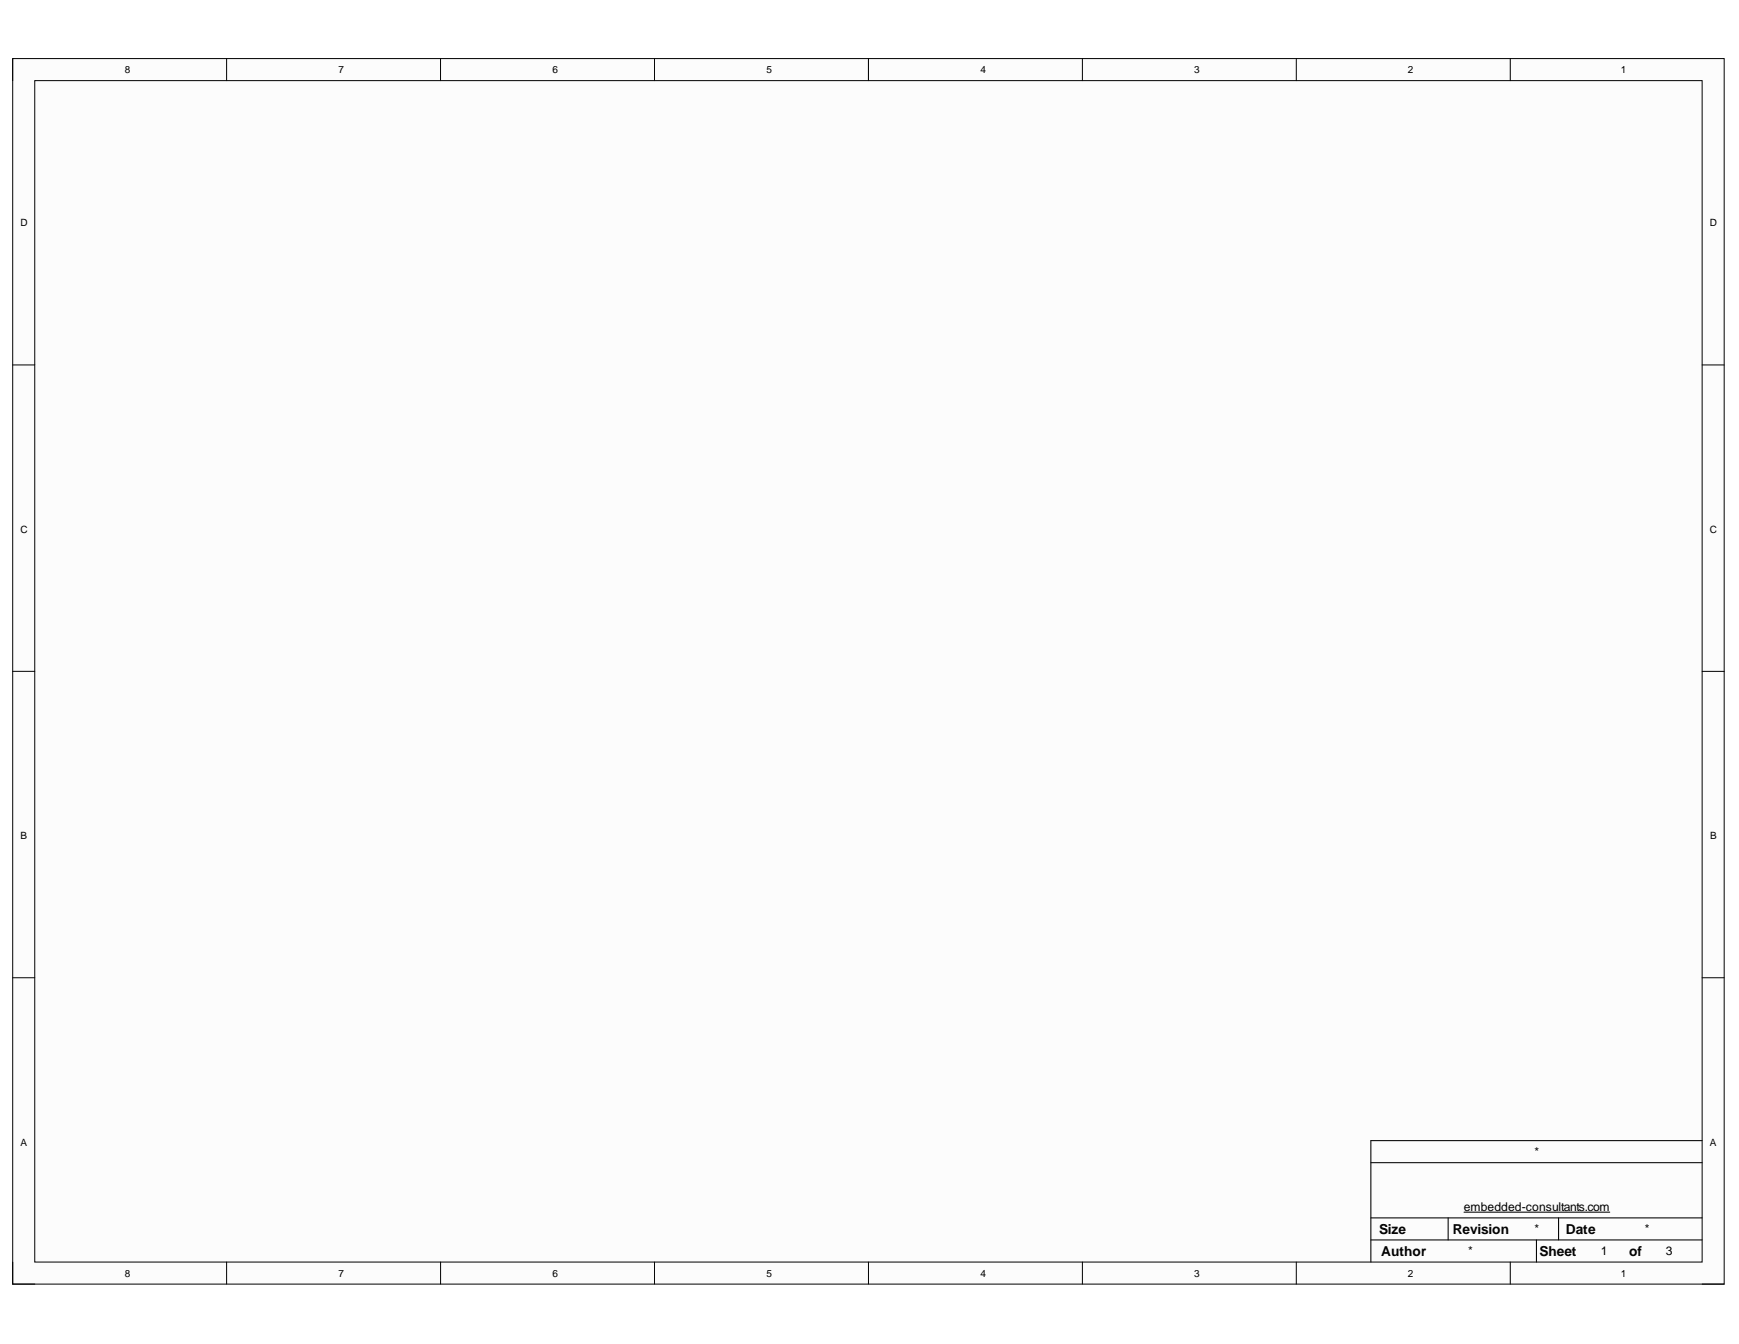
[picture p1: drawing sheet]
<svg xmlns="http://www.w3.org/2000/svg" width="279mm" height="216mm" viewBox="0 0 279 216" stroke-linecap="round" stroke-linejoin="round" font-family="sans-serif">
<defs><g id="words">
<g font-size="2.2">
<text x="221.6" y="198.2">Size</text>
<text x="221.9" y="201.7">Author</text>
<text x="233.4" y="198.2">Revision</text>
<text x="247.4" y="201.7">Sheet</text>
<text x="251.6" y="198.2">Date</text>
<text x="261.7" y="201.7">of</text>
</g>
<g font-size="1.9">
<text x="246.5" y="185.6">*</text>
<text x="235.2" y="194.5">embedded-consultants.com</text>
<text x="235.9" y="201.6">*</text>
<text x="246.5" y="198.1">*</text>
<text x="257.2" y="201.6">1</text>
<text x="264.3" y="198.1">*</text>
<text x="267.7" y="201.6">3</text>
</g>
<g font-size="1.6">
<text x="20" y="11.7">8</text>
<text x="54.4" y="11.7">7</text>
<text x="88.7" y="11.7">6</text>
<text x="123.2" y="11.7">5</text>
<text x="157.5" y="11.7">4</text>
<text x="191.9" y="11.7">3</text>
<text x="226.2" y="11.7">2</text>
<text x="260.4" y="11.7">1</text>
<text x="3.3" y="36.4">D</text>
<text x="274.7" y="36.4">D</text>
<text x="3.3" y="85.6">C</text>
<text x="274.7" y="85.6">C</text>
<text x="3.3" y="134.8">B</text>
<text x="274.8" y="134.8">B</text>
<text x="3.3" y="184">A</text>
<text x="274.7" y="184">A</text>
<text x="20" y="205.1">8</text>
<text x="54.4" y="205.1">7</text>
<text x="88.7" y="205.1">6</text>
<text x="123.2" y="205.1">5</text>
<text x="157.5" y="205.1">4</text>
<text x="191.9" y="205.1">3</text>
<text x="226.2" y="205.1">2</text>
<text x="260.4" y="205.1">1</text>
</g>
</g></defs>
<path d="M2 9.4h275v196.9h-275z" fill-rule="evenodd" fill="#fffcf8"/>
<path d="M2 9.4h275v196.9h-275z" fill="none" stroke="#000" stroke-width=".16"/>
<path d="M5.6 13h267.9v189.7h-267.9z" fill-rule="evenodd" fill="#fffcf8"/>
<g fill="none" stroke="#000" stroke-width=".16">
<path d="M2 9.4v3.6M5.6 13h267.9v189.7h-267.9zM36.4 9.4v3.6M70.8 9.4v3.6M105.2 9.4v3.6M139.5 9.4v3.6M173.9 9.4v3.6M208.3 9.4v3.6M242.7 9.4v3.6M2 58.6h3.6M273.5 58.6h3.5M2 107.8h3.6"/>
<path d="M273.5 107.9h3.5M2 157.1h3.6M273.5 157.1h3.5M2 202.7v3.6h3.6M36.4 202.7v3.6M70.8 202.7v3.6M105.2 202.7v3.6M139.5 202.7v3.6M173.9 202.7v3.6M208.3 202.7v3.6M242.7 202.7v3.6M273.5 206.3h3.5"/>
</g>
<path d="M220.3 186.8h53.2M220.3 195.6h53.2M220.3 199.2h53.2M232.7 195.6v3.6M235.2 194.7h23.4M246.9 199.2v3.5M250.4 195.6v3.6M273.5 183.2h-53.2v19.5" fill="none" stroke="#000" stroke-width=".17"/>
<use href="#words"/>
</svg>
